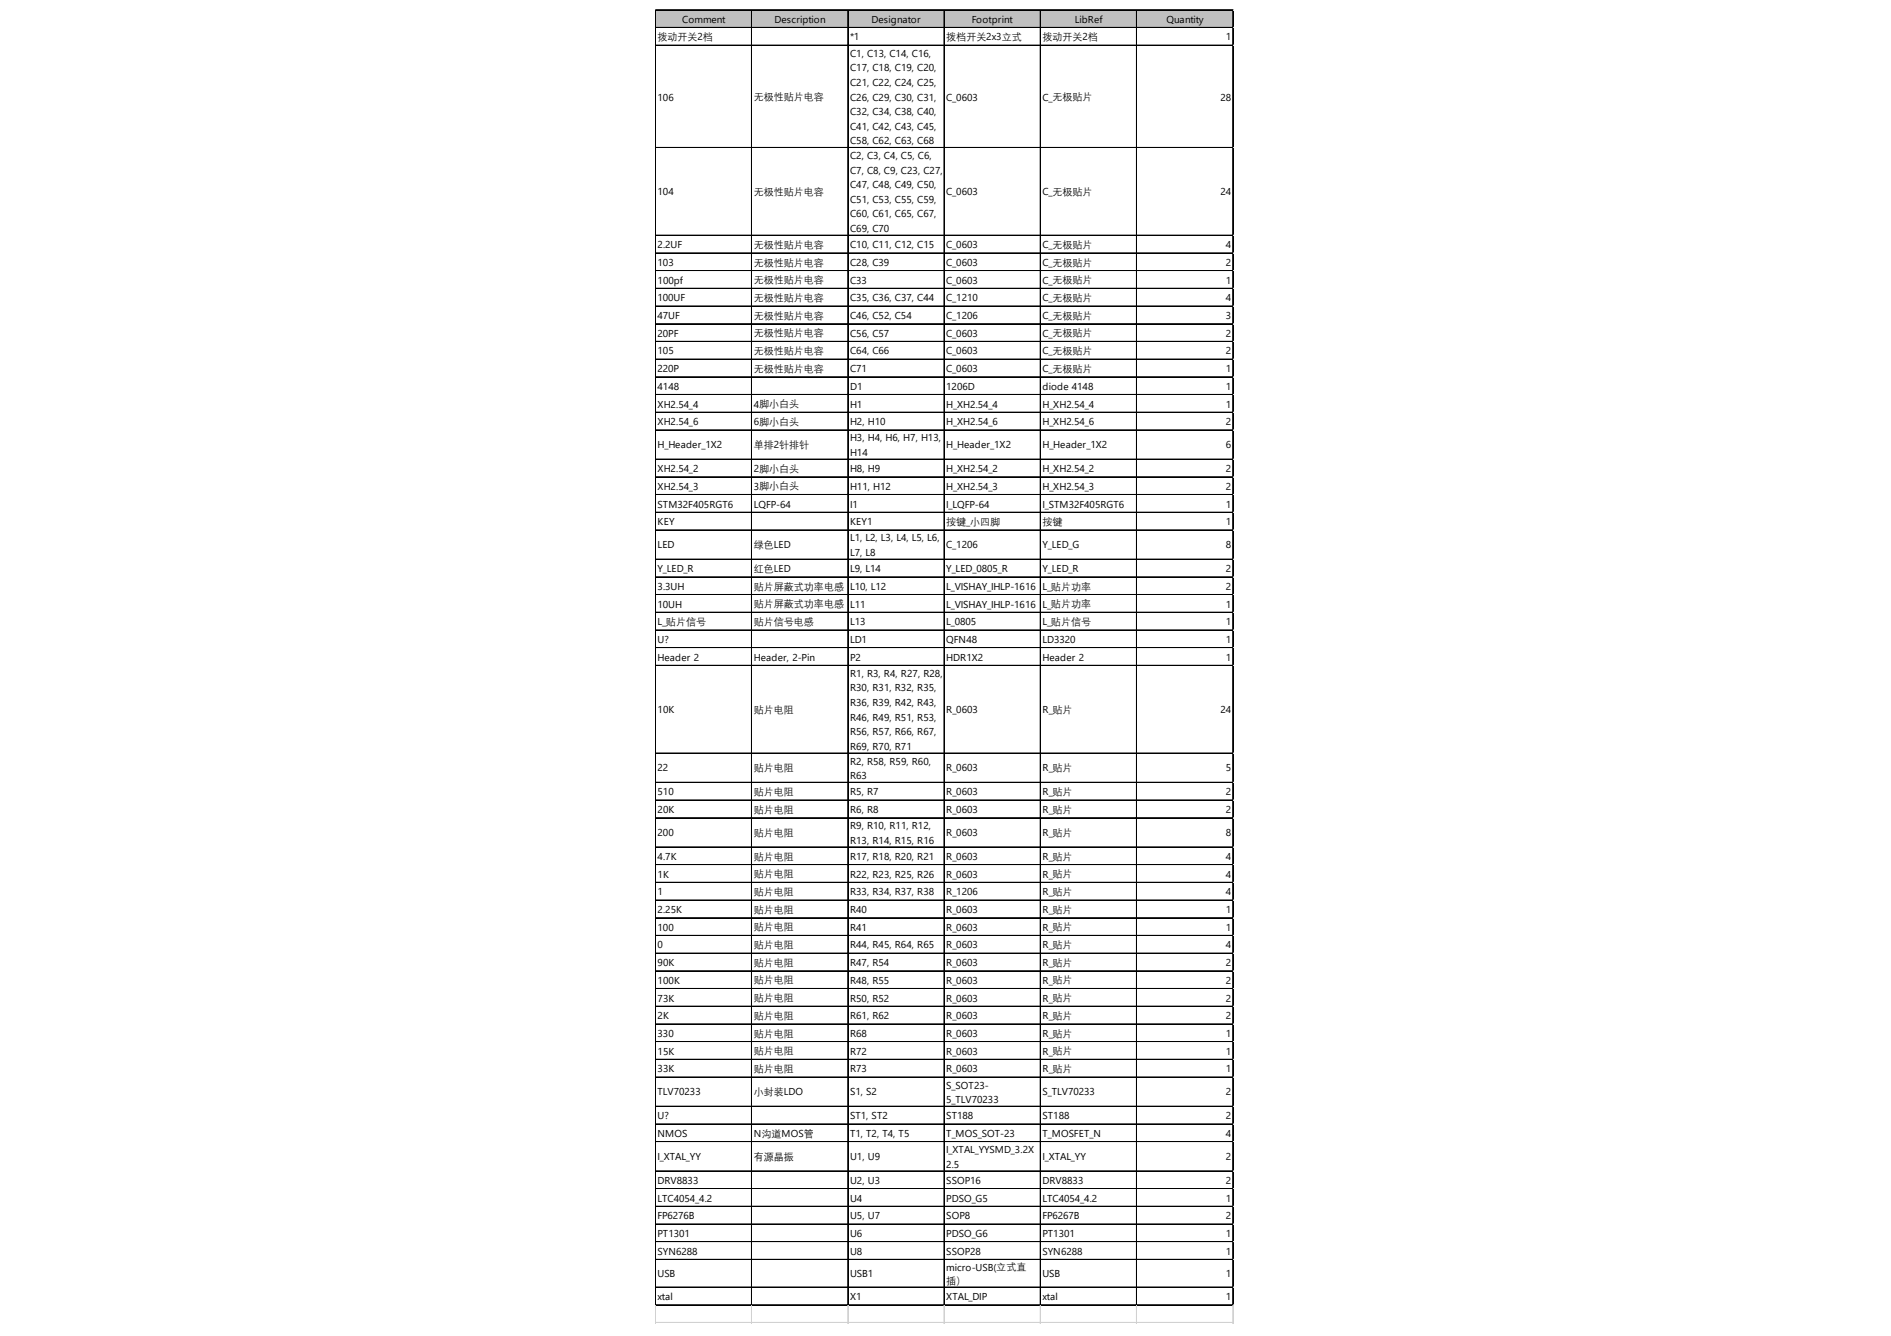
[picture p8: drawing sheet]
<svg xmlns="http://www.w3.org/2000/svg" width="297mm" height="210mm" viewBox="0 0 297 210" stroke-linecap="round" stroke-linejoin="round" font-family="sans-serif">
<defs><g id="words">
<g font-size="1.6">
<text x="107.2" y="3.6">Comment</text>
<text x="121.7" y="3.6">Description</text>
<text x="136.9" y="3.6">Designator</text>
<text x="152.6" y="3.6">Footprint</text>
<text x="168.8" y="3.6">LibRef</text>
<text x="183.2" y="3.6">Quantity</text>
<text x="103.3" y="6.3">拨动开关2档</text>
<text x="133.5" y="6.4">*1</text>
<text x="133.5" y="8.9">C1, C13, C14, C16,</text>
<text x="133.5" y="11.2">C17, C18, C19, C20,</text>
<text x="148.6" y="6.3">拨档开关2x3立式</text>
<text x="163.8" y="6.3">拨动开关2档</text>
<text x="192.5" y="6.4">1</text>
<text x="103.3" y="15.8">106</text>
<text x="118.4" y="15.7">无极性贴片电容</text>
<text x="133.5" y="13.5">C21, C22, C24, C25,</text>
<text x="133.5" y="15.8">C26, C29, C30, C31,</text>
<text x="148.6" y="15.8">C_0603</text>
<text x="163.8" y="15.8">C_无极贴片</text>
<text x="191.7" y="15.8">28</text>
<text x="133.5" y="18.1">C32, C34, C38, C40,</text>
<text x="133.5" y="20.4">C41, C42, C43, C45,</text>
<text x="133.5" y="22.7">C58, C62, C63, C68</text>
<text x="133.5" y="25">C2, C3, C4, C5, C6,</text>
<text x="133.5" y="27.3">C7, C8, C9, C23, C27,</text>
<text x="133.5" y="29.6">C47, C48, C49, C50,</text>
<text x="103.3" y="30.7">104</text>
<text x="118.4" y="30.6">无极性贴片电容</text>
<text x="133.5" y="31.9">C51, C53, C55, C59,</text>
<text x="133.5" y="34.2">C60, C61, C65, C67,</text>
<text x="148.6" y="30.7">C_0603</text>
<text x="163.8" y="30.7">C_无极贴片</text>
<text x="191.7" y="30.7">24</text>
<text x="103.3" y="39">2.2UF</text>
<text x="103.3" y="41.8">103</text>
<text x="118.4" y="38.9">无极性贴片电容</text>
<text x="118.4" y="41.7">无极性贴片电容</text>
<text x="133.5" y="36.5">C69, C70</text>
<text x="133.5" y="39">C10, C11, C12, C15</text>
<text x="133.5" y="41.8">C28, C39</text>
<text x="148.6" y="39">C_0603</text>
<text x="148.6" y="41.8">C_0603</text>
<text x="163.8" y="39">C_无极贴片</text>
<text x="163.8" y="41.8">C_无极贴片</text>
<text x="192.5" y="39">4</text>
<text x="192.5" y="41.8">2</text>
<text x="103.3" y="44.6">100pf</text>
<text x="103.3" y="47.3">100UF</text>
<text x="118.4" y="44.5">无极性贴片电容</text>
<text x="118.4" y="47.3">无极性贴片电容</text>
<text x="133.5" y="44.6">C33</text>
<text x="133.5" y="47.3">C35, C36, C37, C44</text>
<text x="148.6" y="44.6">C_0603</text>
<text x="148.6" y="47.3">C_1210</text>
<text x="163.8" y="44.6">C_无极贴片</text>
<text x="163.8" y="47.3">C_无极贴片</text>
<text x="192.5" y="44.6">1</text>
<text x="192.5" y="47.3">4</text>
<text x="103.3" y="50.1">47UF</text>
<text x="103.3" y="52.9">20PF</text>
<text x="118.4" y="50.1">无极性贴片电容</text>
<text x="118.4" y="52.8">无极性贴片电容</text>
<text x="133.5" y="50.1">C46, C52, C54</text>
<text x="133.5" y="52.9">C56, C57</text>
<text x="148.6" y="50.1">C_1206</text>
<text x="148.6" y="52.9">C_0603</text>
<text x="163.8" y="50.1">C_无极贴片</text>
<text x="163.8" y="52.9">C_无极贴片</text>
<text x="192.5" y="50.1">3</text>
<text x="192.5" y="52.9">2</text>
<text x="103.3" y="55.7">105</text>
<text x="103.3" y="58.5">220P</text>
<text x="118.4" y="55.6">无极性贴片电容</text>
<text x="118.4" y="58.4">无极性贴片电容</text>
<text x="133.5" y="55.7">C64, C66</text>
<text x="133.5" y="58.5">C71</text>
<text x="148.6" y="55.7">C_0603</text>
<text x="148.6" y="58.5">C_0603</text>
<text x="163.8" y="55.7">C_无极贴片</text>
<text x="163.8" y="58.5">C_无极贴片</text>
<text x="192.5" y="55.7">2</text>
<text x="192.5" y="58.5">1</text>
<text x="103.3" y="61.2">4148</text>
<text x="103.3" y="64">XH2.54_4</text>
<text x="118.4" y="64">4脚小白头</text>
<text x="133.5" y="61.2">D1</text>
<text x="133.5" y="64">H1</text>
<text x="148.6" y="61.2">1206D</text>
<text x="148.6" y="64">H_XH2.54_4</text>
<text x="163.8" y="61.2">diode 4148</text>
<text x="163.8" y="64">H_XH2.54_4</text>
<text x="192.5" y="61.2">1</text>
<text x="192.5" y="64">1</text>
<text x="103.3" y="66.8">XH2.54_6</text>
<text x="103.3" y="70.4">H_Header_1X2</text>
<text x="118.4" y="66.8">6脚小白头</text>
<text x="118.4" y="70.4">单排2针排针</text>
<text x="133.5" y="66.8">H2, H10</text>
<text x="133.5" y="69.3">H3, H4, H6, H7, H13,</text>
<text x="133.5" y="71.6">H14</text>
<text x="148.6" y="66.8">H_XH2.54_6</text>
<text x="148.6" y="70.4">H_Header_1X2</text>
<text x="163.8" y="66.8">H_XH2.54_6</text>
<text x="163.8" y="70.4">H_Header_1X2</text>
<text x="192.5" y="66.8">2</text>
<text x="192.5" y="70.4">6</text>
<text x="103.3" y="74.2">XH2.54_2</text>
<text x="103.3" y="77">XH2.54_3</text>
<text x="118.4" y="74.2">2脚小白头</text>
<text x="118.4" y="77">3脚小白头</text>
<text x="133.5" y="74.2">H8, H9</text>
<text x="133.5" y="77">H11, H12</text>
<text x="148.6" y="74.2">H_XH2.54_2</text>
<text x="148.6" y="77">H_XH2.54_3</text>
<text x="163.8" y="74.2">H_XH2.54_2</text>
<text x="163.8" y="77">H_XH2.54_3</text>
<text x="192.5" y="74.2">2</text>
<text x="192.5" y="77">2</text>
<text x="103.3" y="79.7">STM32F405RGT6</text>
<text x="103.3" y="82.5">KEY</text>
<text x="118.4" y="79.7">LQFP-64</text>
<text x="133.5" y="79.7">I1</text>
<text x="133.5" y="82.5">KEY1</text>
<text x="148.6" y="79.7">I_LQFP-64</text>
<text x="148.6" y="82.5">按键_小四脚</text>
<text x="163.8" y="79.7">I_STM32F405RGT6</text>
<text x="163.8" y="82.5">按键</text>
<text x="192.5" y="79.7">1</text>
<text x="192.5" y="82.5">1</text>
<text x="103.3" y="86.2">LED</text>
<text x="103.3" y="89.9">Y_LED_R</text>
<text x="118.4" y="86.1">绿色LED</text>
<text x="118.4" y="89.8">红色LED</text>
<text x="133.5" y="85.1">L1, L2, L3, L4, L5, L6,</text>
<text x="133.5" y="87.4">L7, L8</text>
<text x="133.5" y="89.9">L9, L14</text>
<text x="148.6" y="86.2">C_1206</text>
<text x="148.6" y="89.9">Y_LED_0805_R</text>
<text x="163.8" y="86.2">Y_LED_G</text>
<text x="163.8" y="89.9">Y_LED_R</text>
<text x="192.5" y="86.2">8</text>
<text x="192.5" y="89.9">2</text>
<text x="103.3" y="92.7">3.3UH</text>
<text x="103.3" y="95.5">10UH</text>
<text x="118.4" y="92.6">贴片屏蔽式功率电感</text>
<text x="118.4" y="95.4">贴片屏蔽式功率电感</text>
<text x="133.5" y="92.7">L10, L12</text>
<text x="133.5" y="95.5">L11</text>
<text x="148.6" y="92.7">L_VISHAY_IHLP-1616</text>
<text x="148.6" y="95.5">L_VISHAY_IHLP-1616</text>
<text x="163.8" y="92.7">L_贴片功率</text>
<text x="163.8" y="95.5">L_贴片功率</text>
<text x="192.5" y="92.7">2</text>
<text x="192.5" y="95.5">1</text>
<text x="103.3" y="98.2">L_贴片信号</text>
<text x="103.3" y="101">U?</text>
<text x="118.4" y="98.2">贴片信号电感</text>
<text x="133.5" y="98.2">L13</text>
<text x="133.5" y="101">LD1</text>
<text x="148.6" y="98.2">L_0805</text>
<text x="148.6" y="101">QFN48</text>
<text x="163.8" y="98.2">L_贴片信号</text>
<text x="163.8" y="101">LD3320</text>
<text x="192.5" y="98.2">1</text>
<text x="192.5" y="101">1</text>
<text x="103.3" y="103.8">Header 2</text>
<text x="118.4" y="103.8">Header, 2-Pin</text>
<text x="133.5" y="103.8">P2</text>
<text x="133.5" y="106.3">R1, R3, R4, R27, R28,</text>
<text x="148.6" y="103.8">HDR1X2</text>
<text x="163.8" y="103.8">Header 2</text>
<text x="192.5" y="103.8">1</text>
<text x="103.3" y="112">10K</text>
<text x="118.4" y="112">贴片电阻</text>
<text x="133.5" y="108.6">R30, R31, R32, R35,</text>
<text x="133.5" y="110.9">R36, R39, R42, R43,</text>
<text x="133.5" y="113.2">R46, R49, R51, R53,</text>
<text x="148.6" y="112">R_0603</text>
<text x="163.8" y="112">R_贴片</text>
<text x="191.7" y="112">24</text>
<text x="133.5" y="115.5">R56, R57, R66, R67,</text>
<text x="133.5" y="117.8">R69, R70, R71</text>
<text x="103.3" y="121.2">22</text>
<text x="103.3" y="125">510</text>
<text x="118.4" y="121.2">贴片电阻</text>
<text x="118.4" y="124.9">贴片电阻</text>
<text x="133.5" y="120.1">R2, R58, R59, R60,</text>
<text x="133.5" y="122.4">R63</text>
<text x="133.5" y="125">R5, R7</text>
<text x="148.6" y="121.2">R_0603</text>
<text x="148.6" y="125">R_0603</text>
<text x="163.8" y="121.2">R_贴片</text>
<text x="163.8" y="125">R_贴片</text>
<text x="192.5" y="121.2">5</text>
<text x="192.5" y="125">2</text>
<text x="103.3" y="127.7">20K</text>
<text x="103.3" y="131.4">200</text>
<text x="118.4" y="127.7">贴片电阻</text>
<text x="118.4" y="131.3">贴片电阻</text>
<text x="133.5" y="127.7">R6, R8</text>
<text x="133.5" y="130.3">R9, R10, R11, R12,</text>
<text x="148.6" y="127.7">R_0603</text>
<text x="148.6" y="131.4">R_0603</text>
<text x="163.8" y="127.7">R_贴片</text>
<text x="163.8" y="131.4">R_贴片</text>
<text x="192.5" y="127.7">2</text>
<text x="192.5" y="131.4">8</text>
<text x="103.3" y="135.1">4.7K</text>
<text x="103.3" y="137.9">1K</text>
<text x="118.4" y="135.1">贴片电阻</text>
<text x="118.4" y="137.8">贴片电阻</text>
<text x="133.5" y="132.6">R13, R14, R15, R16</text>
<text x="133.5" y="135.1">R17, R18, R20, R21</text>
<text x="133.5" y="137.9">R22, R23, R25, R26</text>
<text x="148.6" y="135.1">R_0603</text>
<text x="148.6" y="137.9">R_0603</text>
<text x="163.8" y="135.1">R_贴片</text>
<text x="163.8" y="137.9">R_贴片</text>
<text x="192.5" y="135.1">4</text>
<text x="192.5" y="137.9">4</text>
<text x="103.3" y="140.7">1</text>
<text x="103.3" y="143.5">2.25K</text>
<text x="118.4" y="140.6">贴片电阻</text>
<text x="118.4" y="143.4">贴片电阻</text>
<text x="133.5" y="140.7">R33, R34, R37, R38</text>
<text x="133.5" y="143.5">R40</text>
<text x="148.6" y="140.7">R_1206</text>
<text x="148.6" y="143.5">R_0603</text>
<text x="163.8" y="140.7">R_贴片</text>
<text x="163.8" y="143.5">R_贴片</text>
<text x="192.5" y="140.7">4</text>
<text x="192.5" y="143.5">1</text>
<text x="103.3" y="146.2">100</text>
<text x="103.3" y="149">0</text>
<text x="118.4" y="146.2">贴片电阻</text>
<text x="118.4" y="149">贴片电阻</text>
<text x="133.5" y="146.2">R41</text>
<text x="133.5" y="149">R44, R45, R64, R65</text>
<text x="148.6" y="146.2">R_0603</text>
<text x="148.6" y="149">R_0603</text>
<text x="163.8" y="146.2">R_贴片</text>
<text x="163.8" y="149">R_贴片</text>
<text x="192.5" y="146.2">1</text>
<text x="192.5" y="149">4</text>
<text x="103.3" y="151.8">90K</text>
<text x="103.3" y="154.6">100K</text>
<text x="118.4" y="151.7">贴片电阻</text>
<text x="118.4" y="154.5">贴片电阻</text>
<text x="133.5" y="151.8">R47, R54</text>
<text x="133.5" y="154.6">R48, R55</text>
<text x="148.6" y="151.8">R_0603</text>
<text x="148.6" y="154.6">R_0603</text>
<text x="163.8" y="151.8">R_贴片</text>
<text x="163.8" y="154.6">R_贴片</text>
<text x="192.5" y="151.8">2</text>
<text x="192.5" y="154.6">2</text>
<text x="103.3" y="157.4">73K</text>
<text x="103.3" y="160.1">2K</text>
<text x="118.4" y="157.3">贴片电阻</text>
<text x="118.4" y="160.1">贴片电阻</text>
<text x="133.5" y="157.4">R50, R52</text>
<text x="133.5" y="160.1">R61, R62</text>
<text x="148.6" y="157.4">R_0603</text>
<text x="148.6" y="160.1">R_0603</text>
<text x="163.8" y="157.4">R_贴片</text>
<text x="163.8" y="160.1">R_贴片</text>
<text x="192.5" y="157.4">2</text>
<text x="192.5" y="160.1">2</text>
<text x="103.3" y="162.9">330</text>
<text x="103.3" y="165.7">15K</text>
<text x="118.4" y="162.9">贴片电阻</text>
<text x="118.4" y="165.6">贴片电阻</text>
<text x="133.5" y="162.9">R68</text>
<text x="133.5" y="165.7">R72</text>
<text x="148.6" y="162.9">R_0603</text>
<text x="148.6" y="165.7">R_0603</text>
<text x="163.8" y="162.9">R_贴片</text>
<text x="163.8" y="165.7">R_贴片</text>
<text x="192.5" y="162.9">1</text>
<text x="192.5" y="165.7">1</text>
<text x="103.3" y="168.5">33K</text>
<text x="103.3" y="172.1">TLV70233</text>
<text x="118.4" y="168.4">贴片电阻</text>
<text x="118.4" y="172">小封装LDO</text>
<text x="133.5" y="168.5">R73</text>
<text x="133.5" y="172.1">S1, S2</text>
<text x="148.6" y="168.5">R_0603</text>
<text x="148.6" y="171">S_SOT23-</text>
<text x="148.6" y="173.3">5_TLV70233</text>
<text x="163.8" y="168.5">R_贴片</text>
<text x="163.8" y="172.1">S_TLV70233</text>
<text x="192.5" y="168.5">1</text>
<text x="192.5" y="172.1">2</text>
<text x="103.3" y="175.9">U?</text>
<text x="103.3" y="178.6">NMOS</text>
<text x="118.4" y="178.6">N沟道MOS管</text>
<text x="133.5" y="175.9">ST1, ST2</text>
<text x="133.5" y="178.6">T1, T2, T4, T5</text>
<text x="148.6" y="175.9">ST188</text>
<text x="148.6" y="178.6">T_MOS_SOT-23</text>
<text x="163.8" y="175.9">ST188</text>
<text x="163.8" y="178.6">T_MOSFET_N</text>
<text x="192.5" y="175.9">2</text>
<text x="192.5" y="178.6">4</text>
<text x="103.3" y="182.3">I_XTAL_YY</text>
<text x="118.4" y="182.2">有源晶振</text>
<text x="133.5" y="182.3">U1, U9</text>
<text x="148.6" y="181.2">I_XTAL_YYSMD_3.2X</text>
<text x="148.6" y="183.5">2.5</text>
<text x="163.8" y="182.3">I_XTAL_YY</text>
<text x="192.5" y="182.3">2</text>
<text x="103.3" y="186">DRV8833</text>
<text x="103.3" y="188.8">LTC4054_4.2</text>
<text x="103.3" y="191.6">FP6276B</text>
<text x="133.5" y="186">U2, U3</text>
<text x="133.5" y="188.8">U4</text>
<text x="133.5" y="191.6">U5, U7</text>
<text x="148.6" y="186">SSOP16</text>
<text x="148.6" y="188.8">PDSO_G5</text>
<text x="148.6" y="191.6">SOP8</text>
<text x="163.8" y="186">DRV8833</text>
<text x="163.8" y="188.8">LTC4054_4.2</text>
<text x="163.8" y="191.6">FP6267B</text>
<text x="192.5" y="186">2</text>
<text x="192.5" y="188.8">1</text>
<text x="192.5" y="191.6">2</text>
<text x="103.3" y="194.4">PT1301</text>
<text x="103.3" y="197.1">SYN6288</text>
<text x="133.5" y="194.4">U6</text>
<text x="133.5" y="197.1">U8</text>
<text x="148.6" y="194.4">PDSO_G6</text>
<text x="148.6" y="197.1">SSOP28</text>
<text x="163.8" y="194.4">PT1301</text>
<text x="163.8" y="197.1">SYN6288</text>
<text x="192.5" y="194.4">1</text>
<text x="192.5" y="197.1">1</text>
<text x="103.3" y="200.6">USB</text>
<text x="133.5" y="200.6">USB1</text>
<text x="148.6" y="199.7">micro-USB(立式直</text>
<text x="148.6" y="201.8">插）</text>
<text x="163.8" y="200.6">USB</text>
<text x="192.5" y="200.6">1</text>
<text x="103.3" y="204.3">xtal</text>
<text x="133.5" y="204.3">X1</text>
<text x="148.6" y="204.3">XTAL_DIP</text>
<text x="163.8" y="204.3">xtal</text>
<text x="192.5" y="204.3">1</text>
</g>
</g></defs>
<path d="M103 1.6h90.8v2.8h-90.8z" fill="#c0c0c0"/>
<g fill="none" stroke="#000" stroke-width=".16">
<path d="M102.9 1.5v203.6M103 1.5v203.6M103 1.5h90.8M103 1.6h90.8M103 4.3h90.8M103 4.4h90.8M103 7.1h90.8M118 1.6v203.5M118.1 1.6v203.5M133.2 1.6v203.5M148.3 1.6v203.5M163.4 1.6v203.5"/>
<path d="M163.5 1.6v203.5M178.5 1.6v203.5M178.6 1.6v203.5M193.6 1.6v203.5M193.7 1.6v203.5M103 23.2h90.8M103 36.9h90.8M103 37h90.8M103 39.7h90.8M103 39.8h90.8M103 42.5h90.8M103 42.6h90.8"/>
<path d="M103 45.3h90.8M103 48.1h90.8M103 50.8h90.8M103 50.9h90.8M103 53.6h90.8M103 53.7h90.8M103 56.4h90.8M103 56.5h90.8M103 59.2h90.8M103 62h90.8M103 64.7h90.8M103 64.8h90.8"/>
<path d="M103 67.5h90.8M103 67.6h90.8M103 72.1h90.8M103 72.2h90.8M103 74.9h90.8M103 75h90.8M103 77.7h90.8M103 80.5h90.8M103 83.2h90.8M103 83.3h90.8M103 87.8h90.8M103 87.9h90.8"/>
<path d="M103 90.6h90.8M103 90.7h90.8M103 93.4h90.8M103 93.5h90.8M103 96.2h90.8M103 99h90.8M103 101.7h90.8M103 101.8h90.8M103 104.5h90.8M103 104.6h90.8M103 118.3h90.8M103 118.4h90.8"/>
<path d="M103 122.9h90.8M103 123h90.8M103 125.7h90.8M103 128.5h90.8M103 133.1h90.8M103 135.8h90.8M103 135.9h90.8M103 138.6h90.8M103 138.7h90.8M103 141.4h90.8M103 141.5h90.8M103 144.2h90.8"/>
<path d="M103 147h90.8M103 149.7h90.8M103 149.8h90.8M103 152.5h90.8M103 152.6h90.8M103 155.3h90.8M103 155.4h90.8M103 158.1h90.8M103 160.9h90.8M103 163.6h90.8M103 163.7h90.8M103 166.4h90.8"/>
<path d="M103 166.5h90.8M103 169.2h90.8M103 169.3h90.8M103 173.8h90.8M103 173.9h90.8M103 176.6h90.8M103 179.4h90.8M103 184h90.8M103 186.7h90.8M103 186.8h90.8M103 189.5h90.8M103 189.6h90.8"/>
<path d="M103 192.3h90.8M103 192.4h90.8M103 195.1h90.8M103 197.9h90.8M103 202.2h90.8M103 202.3h90.8M103 205h90.8"/>
</g>
<g fill="none" stroke="#d4d4d4" stroke-width=".16">
<path d="M193.8 1.5h.1M102.9 205.1v2.8M103 205.1v2.8M118 205.1v2.8M118.1 205.1v2.8M133.2 205.1v2.8M148.3 205.1v2.8M163.4 205.1v2.8M163.5 205.1v2.8M178.5 205.1v2.8M178.6 205.1v2.8M193.6 205.1v2.8"/>
<path d="M193.7 205.1v2.8"/>
</g>
<path d="M193.8 1.5v.1z" fill="#d4d4d4"/>
<path d="M193.8 4.3h.1" fill="none" stroke="#d4d4d4" stroke-width=".16"/>
<path d="M193.8 4.3v.1z" fill="#d4d4d4"/>
<path d="M193.8 7.1h.1" fill="none" stroke="#d4d4d4" stroke-width=".16"/>
<path d="M193.8 7.1v.1z" fill="#d4d4d4"/>
<path d="M193.8 23.2h.1" fill="none" stroke="#d4d4d4" stroke-width=".16"/>
<path d="M193.8 23.2v.1z" fill="#d4d4d4"/>
<path d="M193.8 36.9h.1" fill="none" stroke="#d4d4d4" stroke-width=".16"/>
<path d="M193.8 36.9v.2z" fill="#d4d4d4"/>
<path d="M193.8 39.7h.1" fill="none" stroke="#d4d4d4" stroke-width=".16"/>
<path d="M193.8 39.7v.1z" fill="#d4d4d4"/>
<path d="M193.8 42.5h.1" fill="none" stroke="#d4d4d4" stroke-width=".16"/>
<path d="M193.8 42.5v.1z" fill="#d4d4d4"/>
<path d="M193.8 45.3h.1" fill="none" stroke="#d4d4d4" stroke-width=".16"/>
<path d="M193.8 45.3v.1z" fill="#d4d4d4"/>
<path d="M193.8 48.1h.1" fill="none" stroke="#d4d4d4" stroke-width=".16"/>
<path d="M193.8 48.1v.1z" fill="#d4d4d4"/>
<path d="M193.8 50.8h.1" fill="none" stroke="#d4d4d4" stroke-width=".16"/>
<path d="M193.8 50.8v.2z" fill="#d4d4d4"/>
<path d="M193.8 53.6h.1" fill="none" stroke="#d4d4d4" stroke-width=".16"/>
<path d="M193.8 53.6v.1z" fill="#d4d4d4"/>
<path d="M193.8 56.4h.1" fill="none" stroke="#d4d4d4" stroke-width=".16"/>
<path d="M193.8 56.4v.1z" fill="#d4d4d4"/>
<path d="M193.8 59.2h.1" fill="none" stroke="#d4d4d4" stroke-width=".16"/>
<path d="M193.8 59.2v.1z" fill="#d4d4d4"/>
<path d="M193.8 62h.1" fill="none" stroke="#d4d4d4" stroke-width=".16"/>
<path d="M193.8 62v.1z" fill="#d4d4d4"/>
<path d="M193.8 64.7h.1" fill="none" stroke="#d4d4d4" stroke-width=".16"/>
<path d="M193.8 64.7v.2z" fill="#d4d4d4"/>
<path d="M193.8 67.5h.1" fill="none" stroke="#d4d4d4" stroke-width=".16"/>
<path d="M193.8 67.5v.2z" fill="#d4d4d4"/>
<path d="M193.8 72.1h.1" fill="none" stroke="#d4d4d4" stroke-width=".16"/>
<path d="M193.8 72.1v.1z" fill="#d4d4d4"/>
<path d="M193.8 74.9h.1" fill="none" stroke="#d4d4d4" stroke-width=".16"/>
<path d="M193.8 74.9v.1z" fill="#d4d4d4"/>
<path d="M193.8 77.7h.1" fill="none" stroke="#d4d4d4" stroke-width=".16"/>
<path d="M193.8 77.7v.1z" fill="#d4d4d4"/>
<path d="M193.8 80.5h.1" fill="none" stroke="#d4d4d4" stroke-width=".16"/>
<path d="M193.8 80.5v.1z" fill="#d4d4d4"/>
<path d="M193.8 83.2h.1" fill="none" stroke="#d4d4d4" stroke-width=".16"/>
<path d="M193.8 83.2v.2z" fill="#d4d4d4"/>
<path d="M193.8 87.8h.1" fill="none" stroke="#d4d4d4" stroke-width=".16"/>
<path d="M193.8 87.8v.2z" fill="#d4d4d4"/>
<path d="M193.8 90.6h.1" fill="none" stroke="#d4d4d4" stroke-width=".16"/>
<path d="M193.8 90.6v.1z" fill="#d4d4d4"/>
<path d="M193.8 93.4h.1" fill="none" stroke="#d4d4d4" stroke-width=".16"/>
<path d="M193.8 93.4v.1z" fill="#d4d4d4"/>
<path d="M193.8 96.2h.1" fill="none" stroke="#d4d4d4" stroke-width=".16"/>
<path d="M193.8 96.2v.1z" fill="#d4d4d4"/>
<path d="M193.8 99h.1" fill="none" stroke="#d4d4d4" stroke-width=".16"/>
<path d="M193.8 99v.1z" fill="#d4d4d4"/>
<path d="M193.8 101.7h.1" fill="none" stroke="#d4d4d4" stroke-width=".16"/>
<path d="M193.8 101.7v.2z" fill="#d4d4d4"/>
<path d="M193.8 104.5h.1" fill="none" stroke="#d4d4d4" stroke-width=".16"/>
<path d="M193.8 104.5v.1z" fill="#d4d4d4"/>
<path d="M193.8 118.3h.1" fill="none" stroke="#d4d4d4" stroke-width=".16"/>
<path d="M193.8 118.3v.1z" fill="#d4d4d4"/>
<path d="M193.8 122.9h.1" fill="none" stroke="#d4d4d4" stroke-width=".16"/>
<path d="M193.8 122.9v.1z" fill="#d4d4d4"/>
<path d="M193.8 125.7h.1" fill="none" stroke="#d4d4d4" stroke-width=".16"/>
<path d="M193.8 125.7v.1z" fill="#d4d4d4"/>
<path d="M193.8 128.5h.1" fill="none" stroke="#d4d4d4" stroke-width=".16"/>
<path d="M193.8 128.5v.1z" fill="#d4d4d4"/>
<path d="M193.8 133.1h.1" fill="none" stroke="#d4d4d4" stroke-width=".16"/>
<path d="M193.8 133.1v.1z" fill="#d4d4d4"/>
<path d="M193.8 135.8h.1" fill="none" stroke="#d4d4d4" stroke-width=".16"/>
<path d="M193.8 135.8v.2z" fill="#d4d4d4"/>
<path d="M193.8 138.6h.1" fill="none" stroke="#d4d4d4" stroke-width=".16"/>
<path d="M193.8 138.6v.1z" fill="#d4d4d4"/>
<path d="M193.8 141.4h.1" fill="none" stroke="#d4d4d4" stroke-width=".16"/>
<path d="M193.8 141.4v.1z" fill="#d4d4d4"/>
<path d="M193.8 144.2h.1" fill="none" stroke="#d4d4d4" stroke-width=".16"/>
<path d="M193.8 144.2v.1z" fill="#d4d4d4"/>
<path d="M193.8 147h.1" fill="none" stroke="#d4d4d4" stroke-width=".16"/>
<path d="M193.8 147v.1z" fill="#d4d4d4"/>
<path d="M193.8 149.7h.1" fill="none" stroke="#d4d4d4" stroke-width=".16"/>
<path d="M193.8 149.7v.2z" fill="#d4d4d4"/>
<path d="M193.8 152.5h.1" fill="none" stroke="#d4d4d4" stroke-width=".16"/>
<path d="M193.8 152.5v.1z" fill="#d4d4d4"/>
<path d="M193.8 155.3h.1" fill="none" stroke="#d4d4d4" stroke-width=".16"/>
<path d="M193.8 155.3v.1z" fill="#d4d4d4"/>
<path d="M193.8 158.1h.1" fill="none" stroke="#d4d4d4" stroke-width=".16"/>
<path d="M193.8 158.1v.1z" fill="#d4d4d4"/>
<path d="M193.8 160.9h.1" fill="none" stroke="#d4d4d4" stroke-width=".16"/>
<path d="M193.8 160.9v.1z" fill="#d4d4d4"/>
<path d="M193.8 163.6h.1" fill="none" stroke="#d4d4d4" stroke-width=".16"/>
<path d="M193.8 163.6v.2z" fill="#d4d4d4"/>
<path d="M193.8 166.4h.1" fill="none" stroke="#d4d4d4" stroke-width=".16"/>
<path d="M193.8 166.4v.1z" fill="#d4d4d4"/>
<path d="M193.8 169.2h.1" fill="none" stroke="#d4d4d4" stroke-width=".16"/>
<path d="M193.8 169.2v.1z" fill="#d4d4d4"/>
<path d="M193.8 173.8h.1" fill="none" stroke="#d4d4d4" stroke-width=".16"/>
<path d="M193.8 173.8v.1z" fill="#d4d4d4"/>
<path d="M193.8 176.6h.1" fill="none" stroke="#d4d4d4" stroke-width=".16"/>
<path d="M193.8 176.6v.1z" fill="#d4d4d4"/>
<path d="M193.8 179.4h.1" fill="none" stroke="#d4d4d4" stroke-width=".16"/>
<path d="M193.8 179.4v.1z" fill="#d4d4d4"/>
<path d="M193.8 184h.1" fill="none" stroke="#d4d4d4" stroke-width=".16"/>
<path d="M193.8 184v.1z" fill="#d4d4d4"/>
<path d="M193.8 186.7h.1" fill="none" stroke="#d4d4d4" stroke-width=".16"/>
<path d="M193.8 186.7v.2z" fill="#d4d4d4"/>
<path d="M193.8 189.5h.1" fill="none" stroke="#d4d4d4" stroke-width=".16"/>
<path d="M193.8 189.5v.1z" fill="#d4d4d4"/>
<path d="M193.8 192.3h.1" fill="none" stroke="#d4d4d4" stroke-width=".16"/>
<path d="M193.8 192.3v.1z" fill="#d4d4d4"/>
<path d="M193.8 195.1h.1" fill="none" stroke="#d4d4d4" stroke-width=".16"/>
<path d="M193.8 195.1v.1z" fill="#d4d4d4"/>
<path d="M193.8 197.9h.1" fill="none" stroke="#d4d4d4" stroke-width=".16"/>
<path d="M193.8 197.9v.1z" fill="#d4d4d4"/>
<path d="M193.8 202.2h.1" fill="none" stroke="#d4d4d4" stroke-width=".16"/>
<path d="M193.8 202.2v.1z" fill="#d4d4d4"/>
<path d="M193.8 205h.1" fill="none" stroke="#d4d4d4" stroke-width=".16"/>
<path d="M193.8 205v.1z" fill="#d4d4d4"/>
<path d="M102.9 207.8h90.9" fill="none" stroke="#d4d4d4" stroke-width=".16"/>
<use href="#words"/>
</svg>
